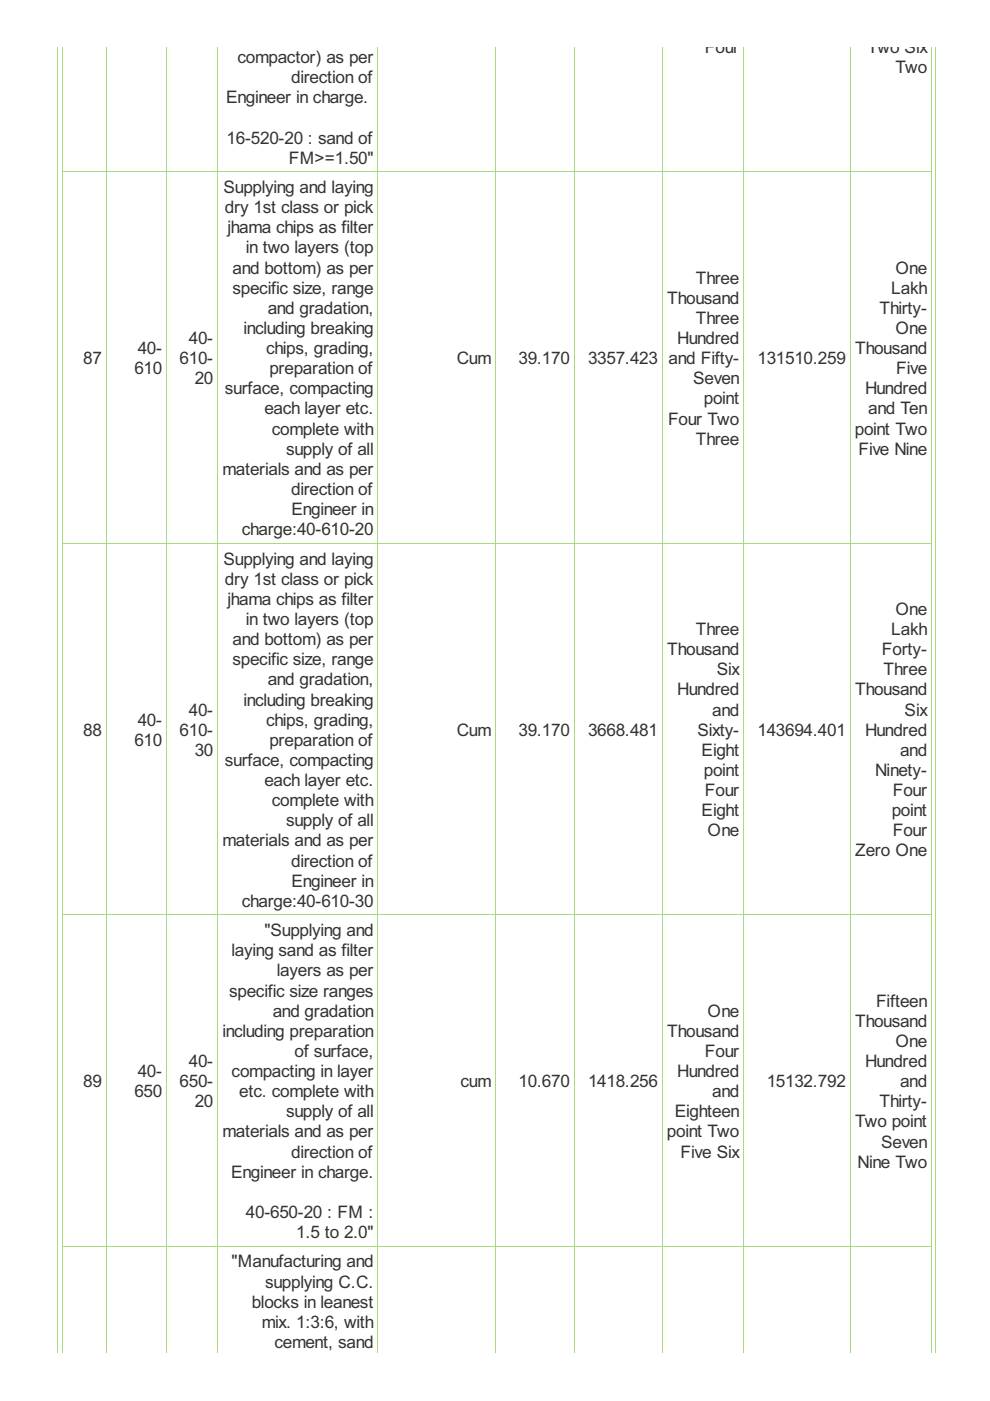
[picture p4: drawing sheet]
<svg xmlns="http://www.w3.org/2000/svg" width="210mm" height="297mm" viewBox="0 0 210 297" stroke-linecap="round" stroke-linejoin="round" font-family="sans-serif">
<defs><g id="words">
<g font-size="4.1" fill="#333">
<text x="149.5" y="11.2">Four</text>
<text x="184" y="11.2">Two Six</text>
<text x="50.4" y="13.4">compactor) as per</text>
<text x="61.7" y="17.6">direction of</text>
<text x="189.8" y="15.5">Two</text>
<text x="47.9" y="21.9">Engineer in charge.</text>
<text x="48" y="30.4">16-520-20 : sand of</text>
<text x="61.3" y="34.7">FM&gt;=1.50&quot;</text>
<text x="47.4" y="40.9">Supplying and laying</text>
<text x="47.7" y="45.2">dry 1st class or pick</text>
<text x="48.2" y="49.5">jhama chips as filter</text>
<text x="52.1" y="53.7">in two layers (top</text>
<text x="49.3" y="58">and bottom) as per</text>
<text x="189.8" y="58">One</text>
<text x="49.3" y="62.3">specific size, range</text>
<text x="141.5" y="64.4">Thousand</text>
<text x="147.5" y="60.1">Three</text>
<text x="188.9" y="62.3">Lakh</text>
<text x="51.6" y="70.8">including breaking</text>
<text x="56.8" y="66.5">and gradation,</text>
<text x="147.5" y="68.7">Three</text>
<text x="186.5" y="66.5">Thirty-</text>
<text x="189.8" y="70.8">One</text>
<text x="17.6" y="77.2">87</text>
<text x="29.2" y="75.1">40-</text>
<text x="38.1" y="77.2">610-</text>
<text x="40" y="72.9">40-</text>
<text x="56.4" y="75.1">chips, grading,</text>
<text x="96.8" y="77.2">Cum</text>
<text x="109.9" y="77.2">39.170</text>
<text x="124.7" y="77.2">3357.423</text>
<text x="141.8" y="77.2">and Fifty-</text>
<text x="143.6" y="72.9">Hundred</text>
<text x="160.6" y="77.2">131510.259</text>
<text x="181.3" y="75.1">Thousand</text>
<text x="28.5" y="79.3">610</text>
<text x="41.3" y="81.5">20</text>
<text x="47.7" y="83.6">surface, compacting</text>
<text x="57.1" y="79.3">preparation of</text>
<text x="147" y="81.5">Seven</text>
<text x="183.4" y="83.6">Hundred</text>
<text x="190" y="79.3">Five</text>
<text x="56" y="87.9">each layer etc.</text>
<text x="149.2" y="85.7">point</text>
<text x="184.1" y="87.9">and Ten</text>
<text x="57.6" y="92.1">complete with</text>
<text x="141.6" y="90">Four Two</text>
<text x="147.5" y="94.3">Three</text>
<text x="181.2" y="92.1">point Two</text>
<text x="47.2" y="100.7">materials and as per</text>
<text x="60.7" y="96.4">supply of all</text>
<text x="182" y="96.4">Five Nine</text>
<text x="61.7" y="104.9">direction of</text>
<text x="51.2" y="113.5">charge:40-610-20</text>
<text x="61.8" y="109.2">Engineer in</text>
<text x="47.4" y="119.7">Supplying and laying</text>
<text x="47.7" y="124">dry 1st class or pick</text>
<text x="48.2" y="128.2">jhama chips as filter</text>
<text x="189.8" y="130.4">One</text>
<text x="49.3" y="136.8">and bottom) as per</text>
<text x="52.1" y="132.5">in two layers (top</text>
<text x="147.5" y="134.6">Three</text>
<text x="188.9" y="134.6">Lakh</text>
<text x="49.3" y="141">specific size, range</text>
<text x="141.5" y="138.9">Thousand</text>
<text x="152" y="143.2">Six</text>
<text x="187" y="138.9">Forty-</text>
<text x="187.3" y="143.2">Three</text>
<text x="51.6" y="149.6">including breaking</text>
<text x="56.8" y="145.3">and gradation,</text>
<text x="143.6" y="147.4">Hundred</text>
<text x="181.3" y="147.4">Thousand</text>
<text x="17.6" y="156">88</text>
<text x="29.2" y="153.9">40-</text>
<text x="38.1" y="156">610-</text>
<text x="40" y="151.7">40-</text>
<text x="56.4" y="153.9">chips, grading,</text>
<text x="96.8" y="156">Cum</text>
<text x="109.9" y="156">39.170</text>
<text x="124.7" y="156">3668.481</text>
<text x="147.9" y="156">Sixty-</text>
<text x="151" y="151.7">and</text>
<text x="160.6" y="156">143694.401</text>
<text x="183.4" y="156">Hundred</text>
<text x="191.8" y="151.7">Six</text>
<text x="28.5" y="158.1">610</text>
<text x="41.3" y="160.3">30</text>
<text x="57.1" y="158.1">preparation of</text>
<text x="148.8" y="160.3">Eight</text>
<text x="190.8" y="160.3">and</text>
<text x="47.7" y="162.4">surface, compacting</text>
<text x="56" y="166.7">each layer etc.</text>
<text x="149.2" y="164.5">point</text>
<text x="185.6" y="164.5">Ninety-</text>
<text x="57.6" y="170.9">complete with</text>
<text x="148.8" y="173.1">Eight</text>
<text x="149.5" y="168.8">Four</text>
<text x="189.1" y="173.1">point</text>
<text x="189.3" y="168.8">Four</text>
<text x="47.2" y="179.5">materials and as per</text>
<text x="60.7" y="175.2">supply of all</text>
<text x="150" y="177.3">One</text>
<text x="189.3" y="177.3">Four</text>
<text x="61.7" y="183.7">direction of</text>
<text x="181.3" y="181.6">Zero One</text>
<text x="61.8" y="188">Engineer in</text>
<text x="51.2" y="192.3">charge:40-610-30</text>
<text x="49.1" y="202.8">laying sand as filter</text>
<text x="56" y="198.5">&quot;Supplying and</text>
<text x="58.7" y="207">layers as per</text>
<text x="48.6" y="211.3">specific size ranges</text>
<text x="57.8" y="215.6">and gradation</text>
<text x="150" y="215.6">One</text>
<text x="185.7" y="213.4">Fifteen</text>
<text x="47.2" y="219.8">including preparation</text>
<text x="141.5" y="219.8">Thousand</text>
<text x="181.3" y="217.7">Thousand</text>
<text x="189.8" y="222">One</text>
<text x="40" y="226.2">40-</text>
<text x="62.4" y="224.1">of surface,</text>
<text x="149.5" y="224.1">Four</text>
<text x="183.4" y="226.2">Hundred</text>
<text x="17.6" y="230.5">89</text>
<text x="28.5" y="232.6">650</text>
<text x="29.2" y="228.4">40-</text>
<text x="38.1" y="230.5">650-</text>
<text x="49.1" y="228.4">compacting in layer</text>
<text x="50.7" y="232.6">etc. complete with</text>
<text x="97.7" y="230.5">cum</text>
<text x="109.9" y="230.5">10.670</text>
<text x="124.7" y="230.5">1418.256</text>
<text x="143.6" y="228.4">Hundred</text>
<text x="151" y="232.6">and</text>
<text x="162.6" y="230.5">15132.792</text>
<text x="190.8" y="230.5">and</text>
<text x="41.3" y="234.8">20</text>
<text x="60.7" y="236.9">supply of all</text>
<text x="143.1" y="236.9">Eighteen</text>
<text x="181.3" y="239">Two point</text>
<text x="186.5" y="234.8">Thirty-</text>
<text x="47.2" y="241.2">materials and as per</text>
<text x="61.7" y="245.4">direction of</text>
<text x="141.4" y="241.2">point Two</text>
<text x="144.3" y="245.4">Five Six</text>
<text x="186.8" y="243.3">Seven</text>
<text x="49" y="249.7">Engineer in charge.</text>
<text x="181.8" y="247.6">Nine Two</text>
<text x="52.1" y="258.2">40-650-20 : FM :</text>
<text x="62.8" y="262.5">1.5 to 2.0&quot;</text>
<text x="49.1" y="268.7">&quot;Manufacturing and</text>
<text x="56.2" y="273">supplying C.C.</text>
<text x="53.4" y="277.3">blocks in leanest</text>
<text x="55.5" y="281.5">mix. 1:3:6, with</text>
<text x="58.2" y="285.8">cement, sand</text>
</g>
</g></defs>
<g fill="none" stroke="#a8da7f" stroke-width=".21">
<path d="M12.2 9.9v276.8M13.3 9.9v276.8M22.5 9.9v276.8M35.3 9.9v276.8M46.2 9.9v276.8M80.1 9.9v276.8M105 9.9v276.8M121.8 9.9v276.8M140.4 9.9v276.8M157.7 9.9v276.8M180.3 9.9v276.8M197.5 9.9v276.8"/>
<path d="M198.4 9.9v276.8M13.2 36.4h184.4M13.2 115.2h184.4M13.2 193.9h184.4M13.2 264.2h184.4"/>
</g>
<use href="#words"/>
</svg>
